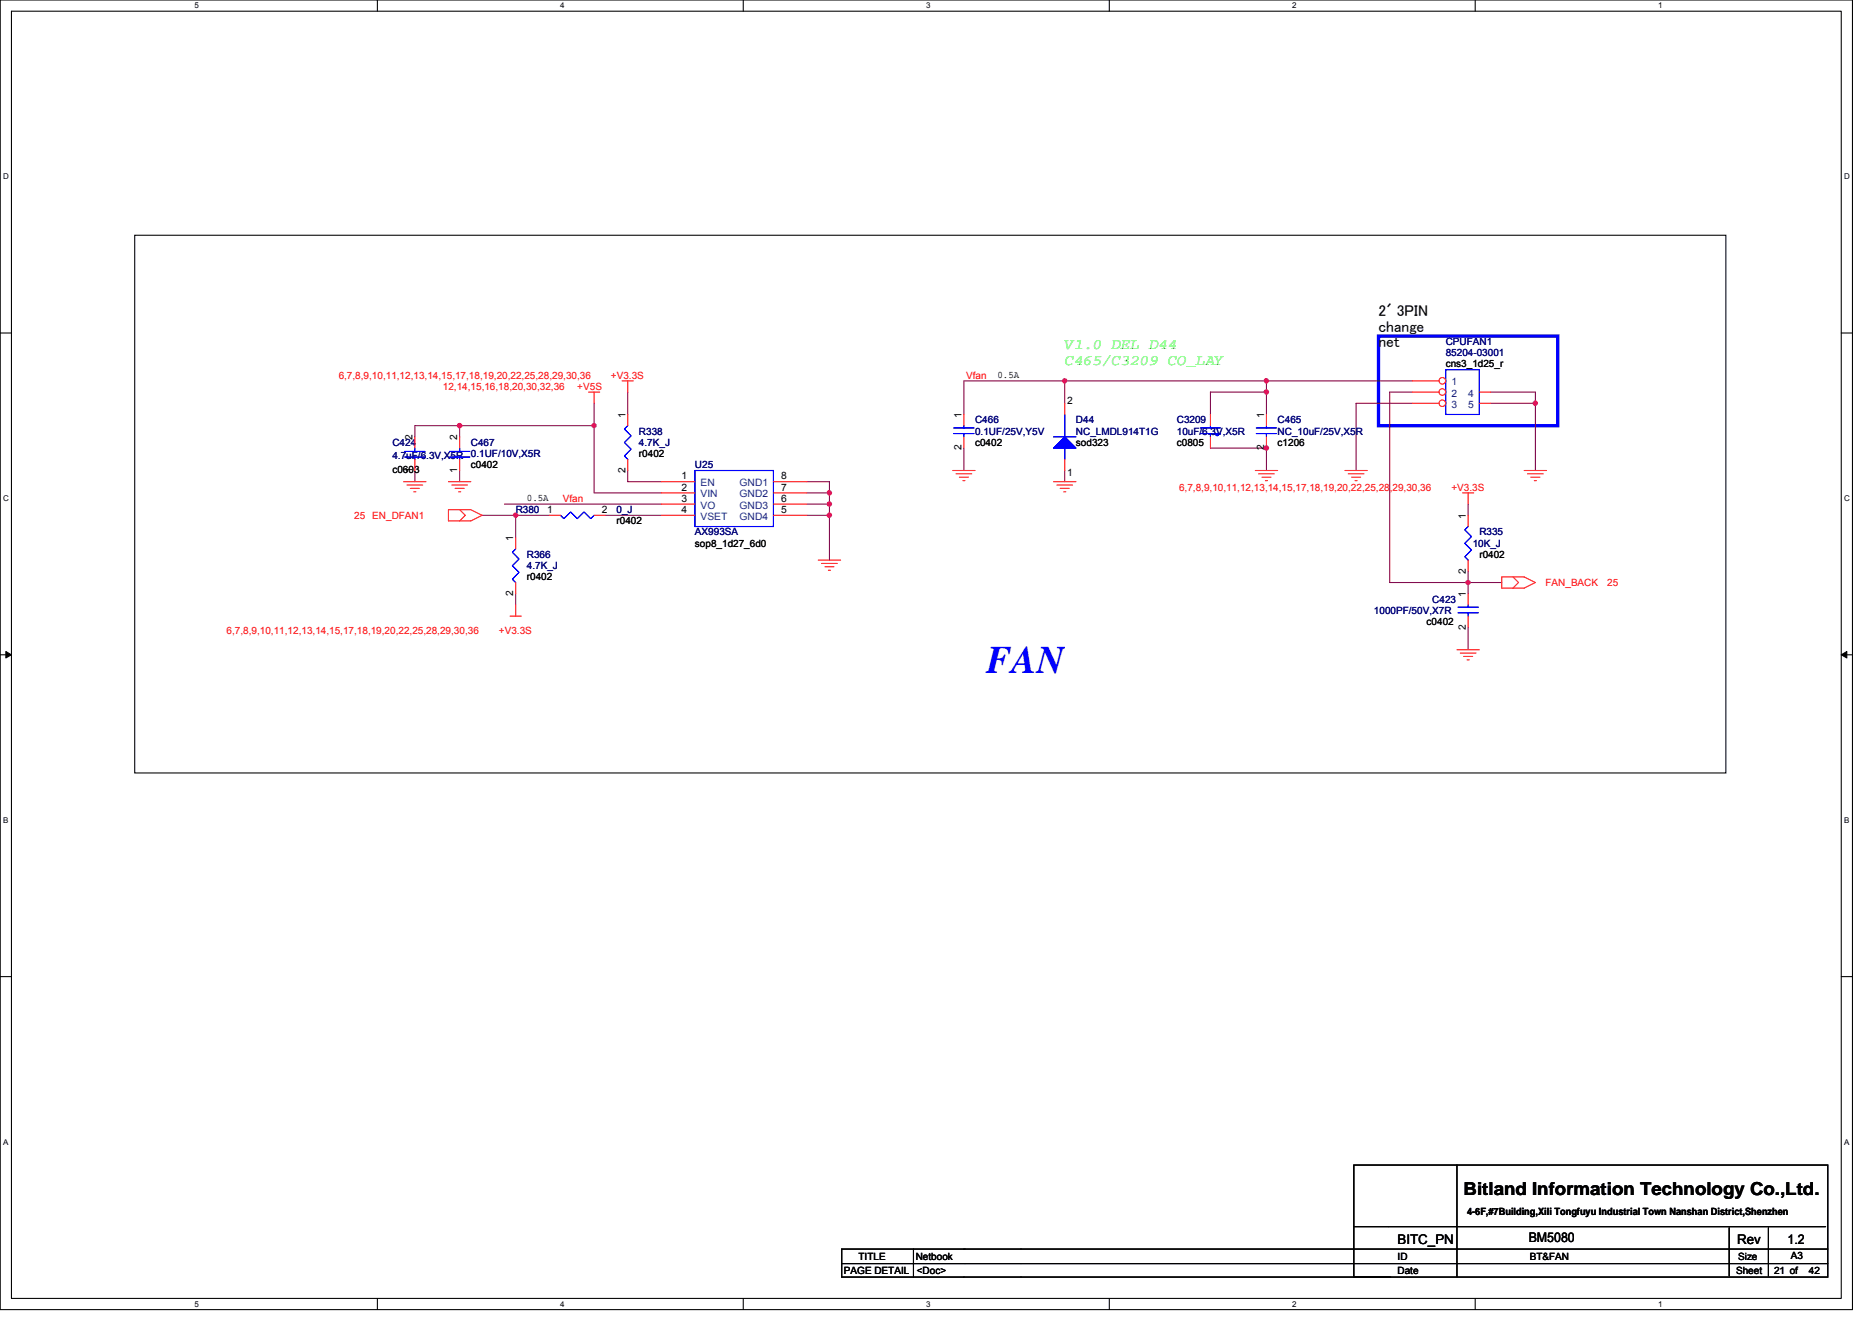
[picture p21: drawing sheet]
<svg xmlns="http://www.w3.org/2000/svg" width="297mm" height="210mm" viewBox="0 0 297 210" stroke-linecap="round" stroke-linejoin="round" font-family="sans-serif">
<defs><g id="words">
<text font-size="6.2" fill="#00f" x="156.5" y="106.9">FAN</text>
<text font-size="2.8" x="232.2" y="189.7">Bitland Information Technology Co.,Ltd.</text>
<g font-size="2.5">
<text x="218.7" y="52.6">change</text>
<text x="218.7" y="50.1">2</text>
<text x="221.6" y="50.1">3PIN</text>
<text x="222.1" y="50.5" transform="rotate(-90 222.1 50.5)">、</text>
<text x="218.7" y="55.1">net</text>
</g>
<g font-size="2.5" fill="#0f0">
<text x="168.9" y="55.3">V1.0 DEL D44</text>
<text x="168.9" y="58">C465/C3209 CO_LAY</text>
</g>
<g font-size="2.1">
<text x="221.8" y="197.5">BITC_PN</text>
<text x="242.6" y="197.1">BM5080</text>
<text x="275.6" y="197.5">Rev</text>
<text x="283.6" y="197.5">1.2</text>
</g>
<g font-size="1.6">
<text x="158.3" y="59.9">0.5A</text>
<text x="229.4" y="58.3">cns3_1d25_r</text>
<text x="169.3" y="64.2">2</text>
<text x="65.4" y="69.9" transform="rotate(-90 65.4 69.9)">2</text>
<text x="72.6" y="69.9" transform="rotate(-90 72.6 69.9)">2</text>
<text x="99.2" y="66.3" transform="rotate(-90 99.2 66.3)">1</text>
<text x="152.6" y="71.5" transform="rotate(-90 152.6 71.5)">2</text>
<text x="152.6" y="66.3" transform="rotate(-90 152.6 66.3)">1</text>
<text x="154.7" y="70.8">c0402</text>
<text x="170.7" y="70.8">sod323</text>
<text x="186.7" y="70.8">c0805</text>
<text x="200.6" y="71.5" transform="rotate(-90 200.6 71.5)">2</text>
<text x="200.6" y="66.3" transform="rotate(-90 200.6 66.3)">1</text>
<text x="202.7" y="70.8">c1206</text>
<text x="62.3" y="75">c0603</text>
<text x="65.4" y="75.1" transform="rotate(-90 65.4 75.1)">1</text>
<text x="72.6" y="75.1" transform="rotate(-90 72.6 75.1)">1</text>
<text x="74.7" y="74.3">c0402</text>
<text x="99.2" y="75.1" transform="rotate(-90 99.2 75.1)">2</text>
<text x="101.4" y="72.5">r0402</text>
<text x="108.1" y="76.1">1</text>
<text x="108.1" y="77.9">2</text>
<text x="124" y="76.1">8</text>
<text x="124" y="77.9">7</text>
<text x="169.3" y="75.6">1</text>
<text x="83.6" y="79.5">0.5A</text>
<text x="86.8" y="81.4">1</text>
<text x="95.5" y="81.4">2</text>
<text x="97.8" y="83.2">r0402</text>
<text x="108.1" y="79.6">3</text>
<text x="108.1" y="81.4">4</text>
<text x="124" y="79.6">6</text>
<text x="124" y="81.4">5</text>
<text x="232.6" y="82.3" transform="rotate(-90 232.6 82.3)">1</text>
<text x="81.4" y="85.9" transform="rotate(-90 81.4 85.9)">1</text>
<text x="110.3" y="86.8">sop8_1d27_6d0</text>
<text x="234.7" y="88.5">r0402</text>
<text x="81.4" y="94.6" transform="rotate(-90 81.4 94.6)">2</text>
<text x="83.6" y="92.1">r0402</text>
<text x="232.6" y="94.8" transform="rotate(-90 232.6 94.8)">1</text>
<text x="232.6" y="91.1" transform="rotate(-90 232.6 91.1)">2</text>
<text x="226.4" y="99.2">c0402</text>
<text x="232.6" y="99.9" transform="rotate(-90 232.6 99.9)">2</text>
<text x="232.8" y="192.8">4-6F,#7Building,Xili Tongfuyu Industrial Town Nanshan District,Shenzhen</text>
<text x="133.9" y="202.2">PAGE DETAIL</text>
<text x="136.2" y="200">TITLE</text>
<text x="145.3" y="200">Netbook</text>
<text x="145.5" y="202.2">&lt;Doc&gt;</text>
<text x="221.8" y="202.2">Date</text>
<text x="221.8" y="200">ID</text>
<text x="242.7" y="200">BT&amp;FAN</text>
<text x="275.5" y="202.2">Sheet</text>
<text x="275.8" y="200">Size</text>
<text x="281.5" y="202.2">21 of</text>
<text x="284.2" y="199.8">A3</text>
<text x="287" y="202.2">42</text>
</g>
<g font-size="1.6" fill="#000080">
<text x="229.4" y="54.8">CPUFAN1</text>
<text x="229.4" y="56.5">85204-03001</text>
<text x="62.3" y="70.8">C424</text>
<text x="74.7" y="70.8">C467</text>
<text x="101.4" y="69">R338</text>
<text x="101.4" y="70.8">4.7K_J</text>
<text x="154.7" y="67.2">C466</text>
<text x="154.7" y="69">0.1UF/25V,Y5V</text>
<text x="170.7" y="67.2">D44</text>
<text x="170.7" y="69">NC_LMDL914T1G</text>
<text x="186.7" y="67.2">C3209</text>
<text x="186.7" y="69">10uF/6.3V,X5R</text>
<text x="202.7" y="67.2">C465</text>
<text x="202.7" y="69">NC_10uF/25V,X5R</text>
<text x="62.3" y="72.9">4.7uF/6.3V,X5R</text>
<text x="74.7" y="72.5">0.1UF/10V,X5R</text>
<text x="110.3" y="74.3">U25</text>
<text x="81.8" y="81.4">R380</text>
<text x="97.8" y="81.4">0_J</text>
<text x="83.6" y="88.5">R366</text>
<text x="110.3" y="85">AX993SA</text>
<text x="233.7" y="86.8">10K_J</text>
<text x="234.7" y="85">R335</text>
<text x="83.6" y="90.3">4.7K_J</text>
<text x="227.3" y="95.7">C423</text>
<text x="218" y="97.4">1000PF/50V,X7R</text>
</g>
<g font-size="1.6" fill="#f00">
<text x="53.7" y="60.1">6,7,8,9,10,11,12,13,14,15,17,18,19,20,22,25,28,29,30,36</text>
<text x="70.3" y="61.9">12,14,15,16,18,20,30,32,36</text>
<text x="91.6" y="61.9">+V5S</text>
<text x="96.9" y="60.1">+V3.3S</text>
<text x="153.3" y="60.1">Vfan</text>
<text x="187.1" y="77.9">6,7,8,9,10,11,12,13,14,15,17,18,19,20,22,25,28,29,30,36</text>
<text x="230.3" y="77.9">+V3.3S</text>
<text x="56.2" y="82.3">25 EN_DFAN1</text>
<text x="89.3" y="79.7">Vfan</text>
<text x="245.2" y="93">FAN_BACK</text>
<text x="255" y="93">25</text>
<text x="36" y="100.6">6,7,8,9,10,11,12,13,14,15,17,18,19,20,22,25,28,29,30,36</text>
<text x="79.2" y="100.6">+V3.3S</text>
</g>
<g font-size="1.6" fill="#004080">
<text x="230.3" y="61.2">1</text>
<text x="230.3" y="62.9">2</text>
<text x="230.3" y="64.7">3</text>
<text x="233" y="62.9">4</text>
<text x="233" y="64.7">5</text>
<text x="111.2" y="77.2">EN</text>
<text x="117.4" y="77.2">GND1</text>
<text x="111.2" y="79">VIN</text>
<text x="111.2" y="80.7">VO</text>
<text x="111.2" y="82.5">VSET</text>
<text x="117.4" y="79">GND2</text>
<text x="117.4" y="80.7">GND3</text>
<text x="117.4" y="82.5">GND4</text>
</g>
<g font-size="1.3">
<text x="30.8" y="1.3">5</text>
<text x="88.9" y="1.3">4</text>
<text x="147" y="1.3">3</text>
<text x="205" y="1.3">2</text>
<text x="263.1" y="1.3">1</text>
<text x=".5" y="28.4">D</text>
<text x="292.6" y="28.4">D</text>
<text x=".5" y="79.5">C</text>
<text x="292.6" y="79.5">C</text>
<text x=".5" y="130.6">B</text>
<text x="292.6" y="130.6">B</text>
<text x=".5" y="181.7">A</text>
<text x="292.6" y="181.7">A</text>
<text x="30.8" y="207.4">5</text>
<text x="88.9" y="207.4">4</text>
<text x="147" y="207.4">3</text>
<text x="205" y="207.4">2</text>
<text x="263.1" y="207.4">1</text>
</g>
</g></defs>
<path d="M0 0h293.9v207.9h-293.9zM1.8 1.8h290.4v204.3h-290.4z" fill="none" stroke="#000" stroke-width=".17"/>
<g fill="#fff">
<path d="M30.8 .2h.7v1.4h-.7z"/>
<path d="M30.8 206.3h.7v1.4h-.7z"/>
</g>
<path d="M59.9 0v1.8M59.9 206.1v1.8" fill="none" stroke="#000" stroke-width=".17"/>
<g fill="#fff">
<path d="M88.9 .2h.7v1.4h-.7z"/>
<path d="M88.9 206.3h.7v1.4h-.7z"/>
</g>
<path d="M117.9 0v1.8M117.9 206.1v1.8" fill="none" stroke="#000" stroke-width=".17"/>
<g fill="#fff">
<path d="M147 .2h.7v1.4h-.7z"/>
<path d="M147 206.3h.7v1.4h-.7z"/>
</g>
<path d="M176 0v1.8M176 206.1v1.8" fill="none" stroke="#000" stroke-width=".17"/>
<g fill="#fff">
<path d="M205 .2h.7v1.4h-.7z"/>
<path d="M205 206.3h.7v1.4h-.7z"/>
</g>
<path d="M234.1 0v1.8M234.1 206.1v1.8" fill="none" stroke="#000" stroke-width=".17"/>
<g fill="#fff">
<path d="M263.1 .2h.7v1.4h-.7z"/>
<path d="M263.1 206.3h.7v1.4h-.7z"/>
<path d="M.5 27.3h.9v1.4h-.9z"/>
<path d="M292.6 27.3h.9v1.4h-.9z"/>
<path d="M.5 78.4h.9v1.4h-.9z"/>
<path d="M292.6 78.4h.9v1.4h-.9z"/>
</g>
<path d="M0 52.9h1.8M292.2 52.9h1.7" fill="none" stroke="#000" stroke-width=".17"/>
<g fill="#fff">
<path d="M.5 129.5h.8v1.4h-.8z"/>
<path d="M292.6 129.5h.9v1.4h-.9z"/>
</g>
<path d="M0 103.9h1.8M292.2 103.9h1.7" fill="none" stroke="#000" stroke-width=".17"/>
<path d="M.9 103.4l.9 .5-.9 .5zM292.2 103.9l.8-.5v1z" fill="#000" stroke="#000" stroke-width=".16"/>
<g fill="#fff">
<path d="M.5 180.5h.8v1.4h-.8z"/>
<path d="M292.6 180.5h.9v1.4h-.9z"/>
</g>
<path d="M21.4 37.3h252.5v85.4h-252.5zM0 155h1.8M292.2 155h1.7M144.9 198.2v4.5M214.8 184.9h75.2v17.8h-75.2zM214.8 194.7h74.9M231.2 184.9v17.8M274.4 194.9v7.6M280.6 194.9v7.6M290 198.2h-156.4v4.5h87.1M133.6 200.6h156.4" fill="none" stroke="#000" stroke-width=".17"/>
<path d="M218.7 53.3h28.5v14.3h-28.5z" fill="none" stroke="#00f" stroke-width=".53"/>
<g fill="none" stroke="#800040" stroke-width=".17">
<path d="M65.8 74.7v1.8M72.9 67.6h-7.1v1.7M72.9 74.7v1.8M72.9 67.6v1.7M72.9 67.6h21.4M94.3 64v3.6M94.3 67.6v10.6h10.6M99.6 74.7v1.8h5.3M99.6 62.2v3.6M128.1 76.5h3.5v1.7M128.1 78.2h3.5M131.6 78.2v1.8"/>
<path d="M152.9 71.1v3.6M168.9 60.5h32.1M168.9 64v-3.5h-16v5.3M168.9 74.7v1.8M192.1 71.1h8.9v3.6M201 62.2v3.6M201 62.2h-8.9v3.6M201 60.5v1.7M201 60.5h23.1M224.1 62.2h-3.6v30.3h12.5M224.1 64h-8.9v10.7M236.5 62.2h7.1v1.8"/>
<path d="M236.5 64h7.1M243.6 64v10.7M76.5 81.8h5.3M80 80h24.9M81.8 94.2v1.8M81.8 81.8v3.5M81.8 81.8h5.4M96.1 81.8h8.8M128.1 81.8h3.5M128.1 80h3.5M131.6 81.8v7.1M131.6 80v1.8"/>
<path d="M233 92.5h5.3M233 92.5v1.7M233 80v1.8M233 99.6v3.5M233 90.7v1.8"/>
</g>
<g fill="#f0f" stroke="#f0f" stroke-width=".17">
<circle cx="72.9" cy="67.6" r=".35"/>
<circle cx="131.6" cy="81.8" r=".35"/>
<circle cx="131.6" cy="80" r=".35"/>
<circle cx="131.6" cy="78.2" r=".35"/>
<circle cx="243.6" cy="64" r=".35"/>
<circle cx="200.9" cy="60.4" r=".35"/>
<circle cx="168.9" cy="60.4" r=".35"/>
<circle cx="200.9" cy="62.2" r=".35"/>
<circle cx="200.9" cy="71.1" r=".35"/>
<circle cx="94.3" cy="67.6" r=".35"/>
<circle cx="81.8" cy="81.8" r=".35"/>
<circle cx="232.9" cy="92.4" r=".35"/>
</g>
<g fill="none" stroke="#f00" stroke-width=".17">
<path d="M64 76.5h3.6M64.6 77h2.5M65.1 77.5h1.4M65.7 78.1h.3M65.8 72.9v1.8M65.8 69.3v1.8M71.2 76.5h3.5M71.7 77h2.5M72.2 77.5h1.5M72.8 78.1h.3M93.4 62.2h1.8M94.3 62.2v1.8"/>
<path d="M98.7 60.5h1.8M99.6 60.5v1.7M99.6 65.8v1.8M99.6 72.9v1.8M104.9 76.5h5.4M104.9 78.2h5.4M122.7 76.5h5.4M122.7 78.2h5.4M151.2 74.7h3.5M151.7 75.2h2.5M152.2 75.7h1.5M152.8 76.3h.3"/>
<path d="M152.9 65.8v1.8M152.9 69.3v1.8M167.2 76.5h3.5M167.7 77h2.5M168.2 77.5h1.5M168.8 78.1h.3M192.1 69.3v1.8M192.1 65.8v1.8M199.2 74.7h3.5M199.7 75.2h2.5M200.2 75.7h1.5M200.8 76.3h.3"/>
<path d="M213.4 74.7h3.6M213.9 75.2h2.5M214.5 75.7h1.4M215 76.3h.3M232.1 78.2h1.7M233 78.2v1.8M241.8 74.7h3.6M242.4 75.2h2.5M242.9 75.7h1.4M243.5 76.3h.3M71.2 80.9h3.5l1.8 .9-1.8 .9h-3.5zM72.9 80.9l.9 .9-.9 .9"/>
<path d="M80.9 97.8h1.8M81.8 96v1.8M87.2 81.8h1.7M94.3 81.8h1.8M104.9 80h5.4M104.9 81.8h5.4M122.7 80h5.4M122.7 81.8h5.4M129.8 88.9h3.6M130.4 89.4h2.5M130.9 90h1.4M131.4 90.5h.4"/>
<path d="M233 81.8v1.8M233 88.9v1.8M233 94.2v1.8M233 97.8v1.8M238.3 91.6h3.5l1.8 .9-1.8 .8h-3.5zM240.1 91.6l.9 .9-.9 .8M231.2 103.1h3.5M231.7 103.7h2.5M232.2 104.2h1.5M232.8 104.7h.3"/>
</g>
<g fill="none" stroke="#00f" stroke-width=".17">
<path d="M229.4 58.7h5.3v7.1h-5.3zM64.2 71.6h3.2M64.2 72.5h3.2M65.8 72.5v.4M65.8 71.1v.5M99.6 67.6l-.5 .5 1 1.1-1 1 1 1.1-1 1.1 .5 .5M110.3 74.7h12.4v8.9h-12.4zM151.3 68.8h3.3M151.3 67.9h3.3M152.9 67.6v.3M152.9 68.8v.5M190.5 67.9h3.2"/>
<path d="M190.5 68.8h3.2h-.2M192.1 68.8v.5M192.1 67.6v.3M88.9 81.8l.6 .5 1-1 1.1 1 1.1-1 1 1 .6-.5M231.3 97.3h3.3M231.3 96.4h3.3M233 83.6l-.6 .5 1.1 1.1-1.1 1 1.1 1.1-1.1 1.1 .6 .5M233 96v.4M233 97.3v.5"/>
</g>
<g fill="#00f" stroke="#00f" stroke-width=".17">
<path d="M192.6 68.8h1.1l-.6 .4z" fill-rule="evenodd"/>
<path d="M192.6 68.8h1.1l-.6 .4z" fill-rule="evenodd"/>
</g>
<circle cx="228.9" cy="60.4" r=".52" fill="#fff" stroke="#f00" stroke-width=".17"/>
<path d="M224.1 60.5h4.2" fill="none" stroke="#f00" stroke-width=".17"/>
<circle cx="228.9" cy="62.2" r=".52" fill="#fff" stroke="#f00" stroke-width=".17"/>
<path d="M224.1 62.2h4.2" fill="none" stroke="#f00" stroke-width=".17"/>
<circle cx="228.9" cy="64" r=".52" fill="#fff" stroke="#f00" stroke-width=".17"/>
<path d="M72.9 72.9v1.8M72.9 69.3v1.8M168.9 72.9v1.8M168.9 64v1.8M201 65.8v1.8M201 69.3v1.8M224.1 64h4.2M234.7 62.2h1.8M234.7 64h1.8M81.8 85.3v1.8M81.8 92.5v1.7" fill="none" stroke="#f00" stroke-width=".17"/>
<path d="M71.3 71.6h3.2M71.3 72.5h3.2M72.9 72.5v.4M72.9 71.1v.5M167.2 69.3h3.5M168.9 65.8v3.5M168.9 71.1v1.8M199.3 68.8h3.3M199.3 67.9h3.3M201 67.6v.3M201 68.8v.5M81.8 87.1l-.5 .6 1.1 1-1.1 1.1 1.1 1-1.1 1.1 .5 .6" fill="none" stroke="#00f" stroke-width=".17"/>
<g fill="#00f" stroke="#00f" stroke-width=".17">
<path d="M168.9 69.3l1.8 1.8h-3.5z" fill-rule="evenodd"/>
<path d="M168.9 69.3l1.8 1.8h-3.5z" fill-rule="evenodd"/>
</g>
<g fill="#f0f" stroke="#f0f" stroke-width=".17">
<circle cx="72.9" cy="67.6" r=".35"/>
<circle cx="131.6" cy="81.8" r=".35"/>
<circle cx="131.6" cy="80" r=".35"/>
<circle cx="131.6" cy="78.2" r=".35"/>
<circle cx="243.6" cy="64" r=".35"/>
<circle cx="200.9" cy="60.4" r=".35"/>
<circle cx="168.9" cy="60.4" r=".35"/>
<circle cx="200.9" cy="62.2" r=".35"/>
<circle cx="200.9" cy="71.1" r=".35"/>
<circle cx="94.3" cy="67.6" r=".35"/>
<circle cx="81.8" cy="81.8" r=".35"/>
<circle cx="232.9" cy="92.4" r=".35"/>
</g>
<use href="#words"/>
</svg>
